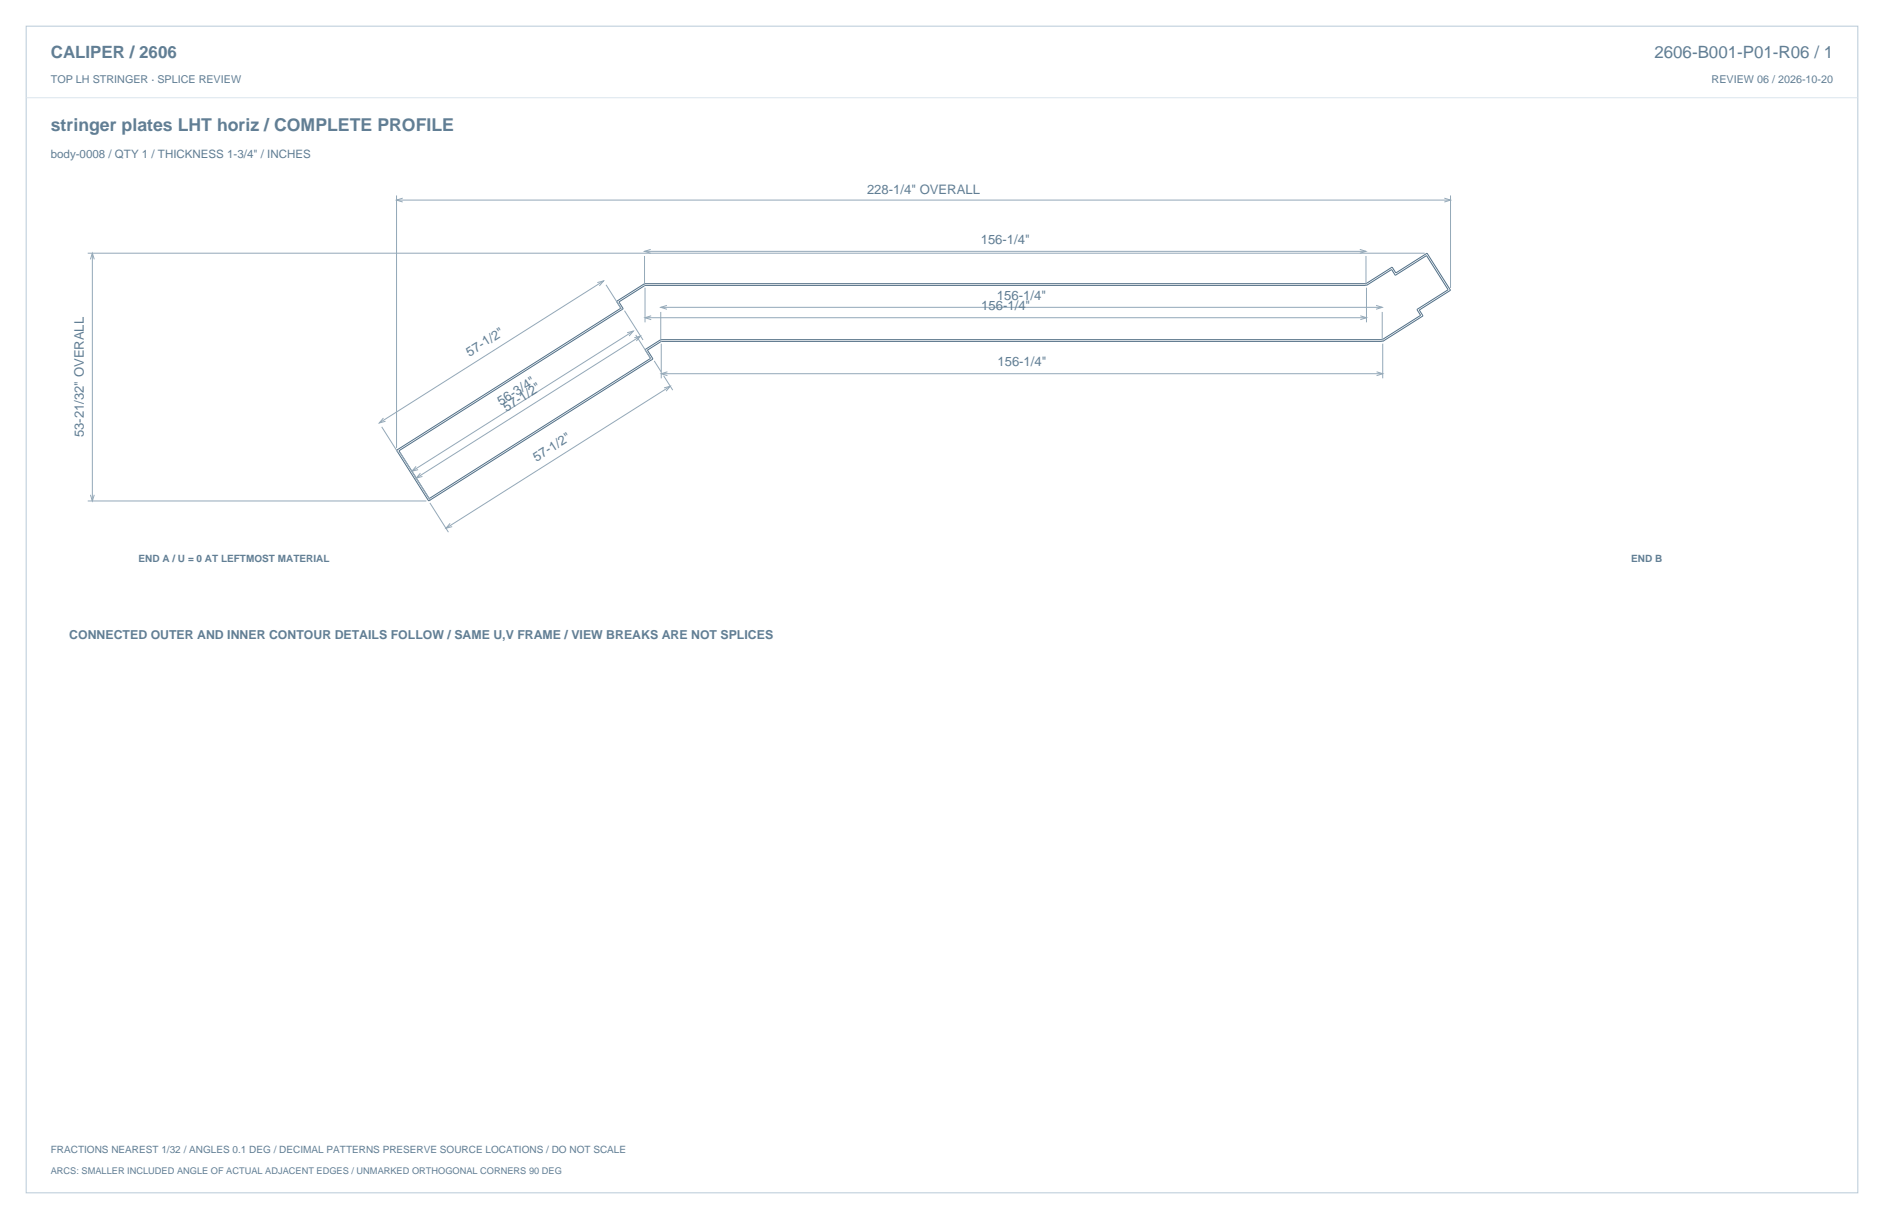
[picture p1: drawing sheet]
<svg xmlns="http://www.w3.org/2000/svg" width="864mm" height="559mm" viewBox="0 0 864 559" stroke-linecap="round" stroke-linejoin="round" font-family="sans-serif">
<defs><g id="words">
<text font-size="8.1" fill="#617e94" x="23" y="60">stringer plates LHT horiz / COMPLETE PROFILE</text>
<g font-size="7.8" fill="#617e94">
<text x="23" y="27">CALIPER / 2606</text>
<text x="758" y="27">2606-B001-P01-R06 / 1</text>
</g>
<g font-size="6" fill="#617e94">
<text x="397" y="89">228-1/4&quot; OVERALL</text>
<text x="450" y="112">156-1/4&quot;</text>
<text x="457" y="137">156-1/4&quot;</text>
<text x="450" y="142">156-1/4&quot;</text>
<text x="215" y="163" transform="rotate(-32 215 163)">57-1/2&quot;</text>
<text x="457" y="168">156-1/4&quot;</text>
<text x="230" y="186" transform="rotate(-32 230 186)">56-3/4&quot;</text>
<text x="232" y="189" transform="rotate(-32 232 189)">57-1/2&quot;</text>
<text x="38" y="200" transform="rotate(-90 38 200)">53-21/32&quot; OVERALL</text>
<text x="246" y="212" transform="rotate(-32 246 212)">57-1/2&quot;</text>
</g>
<text font-size="5.6" fill="#617e94" x="32" y="293">CONNECTED OUTER AND INNER CONTOUR DETAILS FOLLOW / SAME U,V FRAME / VIEW BREAKS ARE NOT SPLICES</text>
<text font-size="5.3" fill="#617e94" x="23" y="72">body-0008 / QTY 1 / THICKNESS 1-3/4&quot; / INCHES</text>
<g font-size="4.9" fill="#617e94">
<text x="23" y="38">TOP LH STRINGER · SPLICE REVIEW</text>
<text x="785" y="38">REVIEW 06 / 2026-10-20</text>
</g>
<g font-size="4.6" fill="#617e94">
<text x="63" y="258">END A / U = 0 AT LEFTMOST MATERIAL</text>
<text x="748" y="258">END B</text>
<text x="23" y="528">FRACTIONS NEAREST 1/32 / ANGLES 0.1 DEG / DECIMAL PATTERNS PRESERVE SOURCE LOCATIONS / DO NOT SCALE</text>
</g>
<text font-size="4.2" fill="#617e94" x="23" y="538">ARCS: SMALLER INCLUDED ANGLE OF ACTUAL ADJACENT EDGES / UNMARKED ORTHOGONAL CORNERS 90 DEG</text>
</g></defs>
<path d="M12 12h840v535h-840z" fill="none" stroke="#b8cad8" stroke-width=".46"/>
<path d="M12 45h840" fill="none" stroke="#dbe5ed" stroke-width=".46"/>
<path d="M182 206l103-65-2-3 12-8h331l12-8 2 3 14-9 11 17-14 9 1 3-18 11h-331l-6 5 2 4-103 65zM183 207l103-65-2-4 12-7h330l12-7 2 2 14-9 10 16-15 9 2 3-17 11h-331l-7 4 2 4-101 65z" fill="none" stroke="#536f85" stroke-width=".46"/>
<g fill="none" stroke="#93a8b9" stroke-width=".46">
<path d="M182 90v115M182 92h483M185 91l-3 1 3 1M662 91l3 1-3 1M665 90v42M40 116h613M41 119l1-3 1 3M42 116v114M295 117v14M295 115h331M298 114l-3 1 3 1M623 114l3 1-3 1"/>
<path d="M626 117v14M274 130l3-1-2 2M277 129l-103 65M278 131l7 11M296 132v16M626 132v16M286 142l9 14M287 153l3-1-2 2M290 152l-101 64M291 155l3-1-2 2M291 154l8 11M294 154l-103 65"/>
<path d="M296 146h330M298 145l-2 1 2 1M303 143v14M303 141h331M303 158v15M306 140l-3 1 3 1M624 145l2 1-2 1M631 140l3 1-3 1M634 143v14M634 158v15M300 165l3 5M303 171h331"/>
<path d="M304 172l4 7M304 178l3-1-2 2M306 170l-3 1 3 1M307 177l-103 65M631 170l3 1-3 1M175 196l7 11M176 192l-2 2 3-1M183 208l14 21M191 214l-2 2 3-1M193 217l-2 2 3-1M40 230h155M41 227l1 3 1-3"/>
<path d="M197 231l9 13M206 240l-2 2 3-1"/>
</g>
<use href="#words"/>
</svg>
